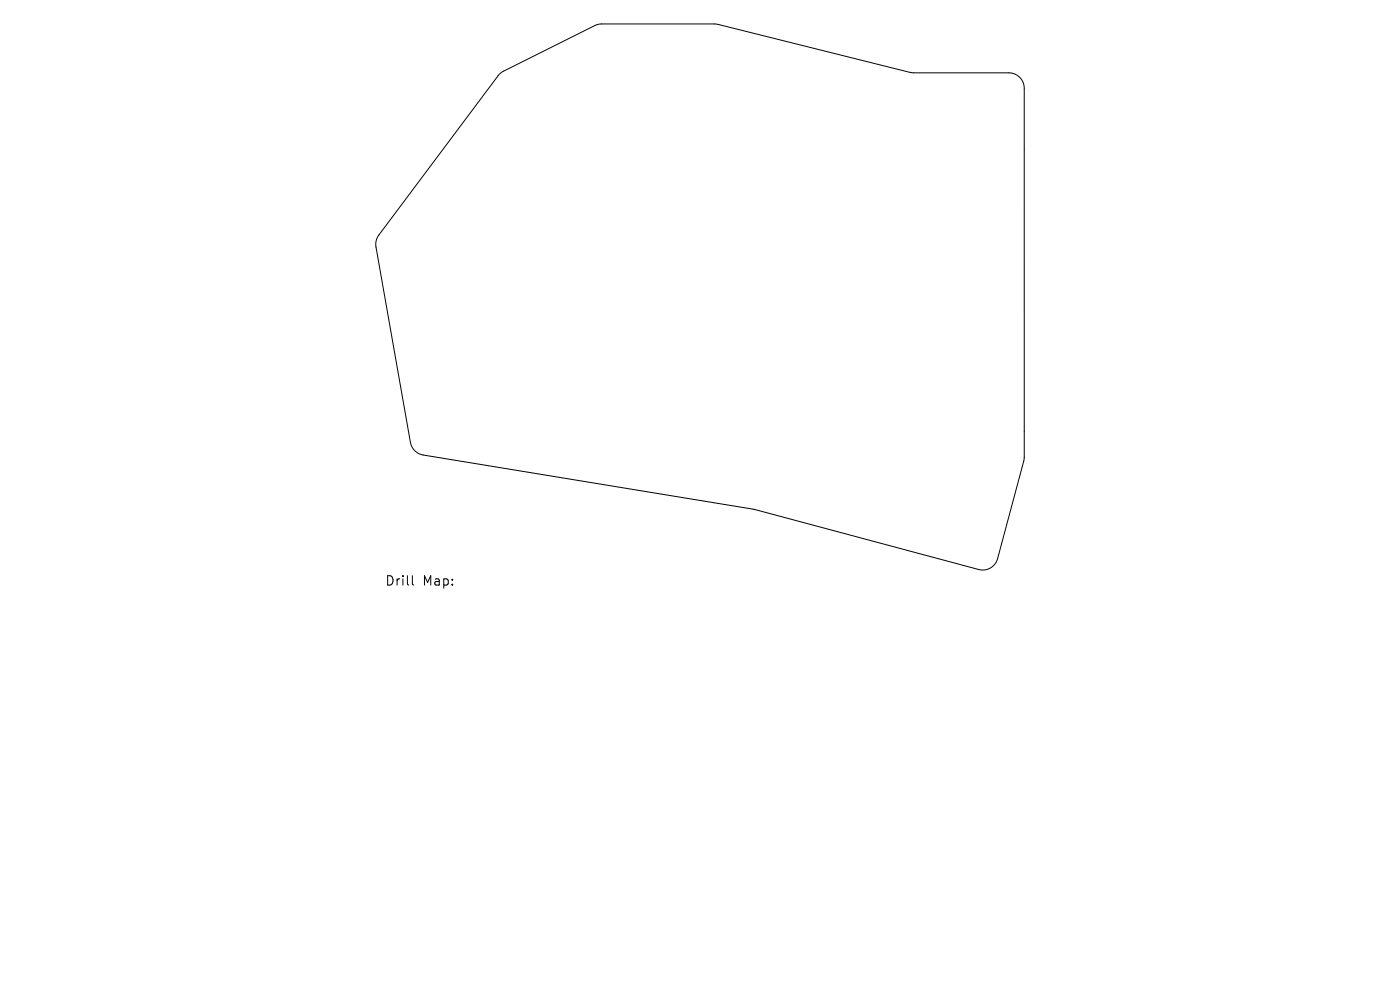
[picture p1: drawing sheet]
<svg xmlns="http://www.w3.org/2000/svg" width="297mm" height="210mm" viewBox="0 0 297 210" stroke-linecap="round" stroke-linejoin="round" font-family="sans-serif">
<defs><g id="words">
<g font-size="2.8">
<text x="81.6" y="124.5">Drill</text>
<text x="89.6" y="124.5">Map:</text>
</g>
</g></defs>
<path d="M105.9 15.8l.9-.7 19.4-9.7 1.4-.3h24.5l41.2 10.3 20.7 .1a3.3 3.3 0 0 1 3.3 3.2v78.6l-5.7 21.2a3.3 3.3 0 0 1-4 2.3l-47.8-12.8-70.1-11.5a3.3 3.3 0 0 1-2.6-2.6l-7.3-41.5a3.3 3.3 0 0 1 .6-2.5zM87.5 122.1v1.7l.3 .3" fill="none" stroke="#000" stroke-width=".21"/>
<use href="#words"/>
</svg>
